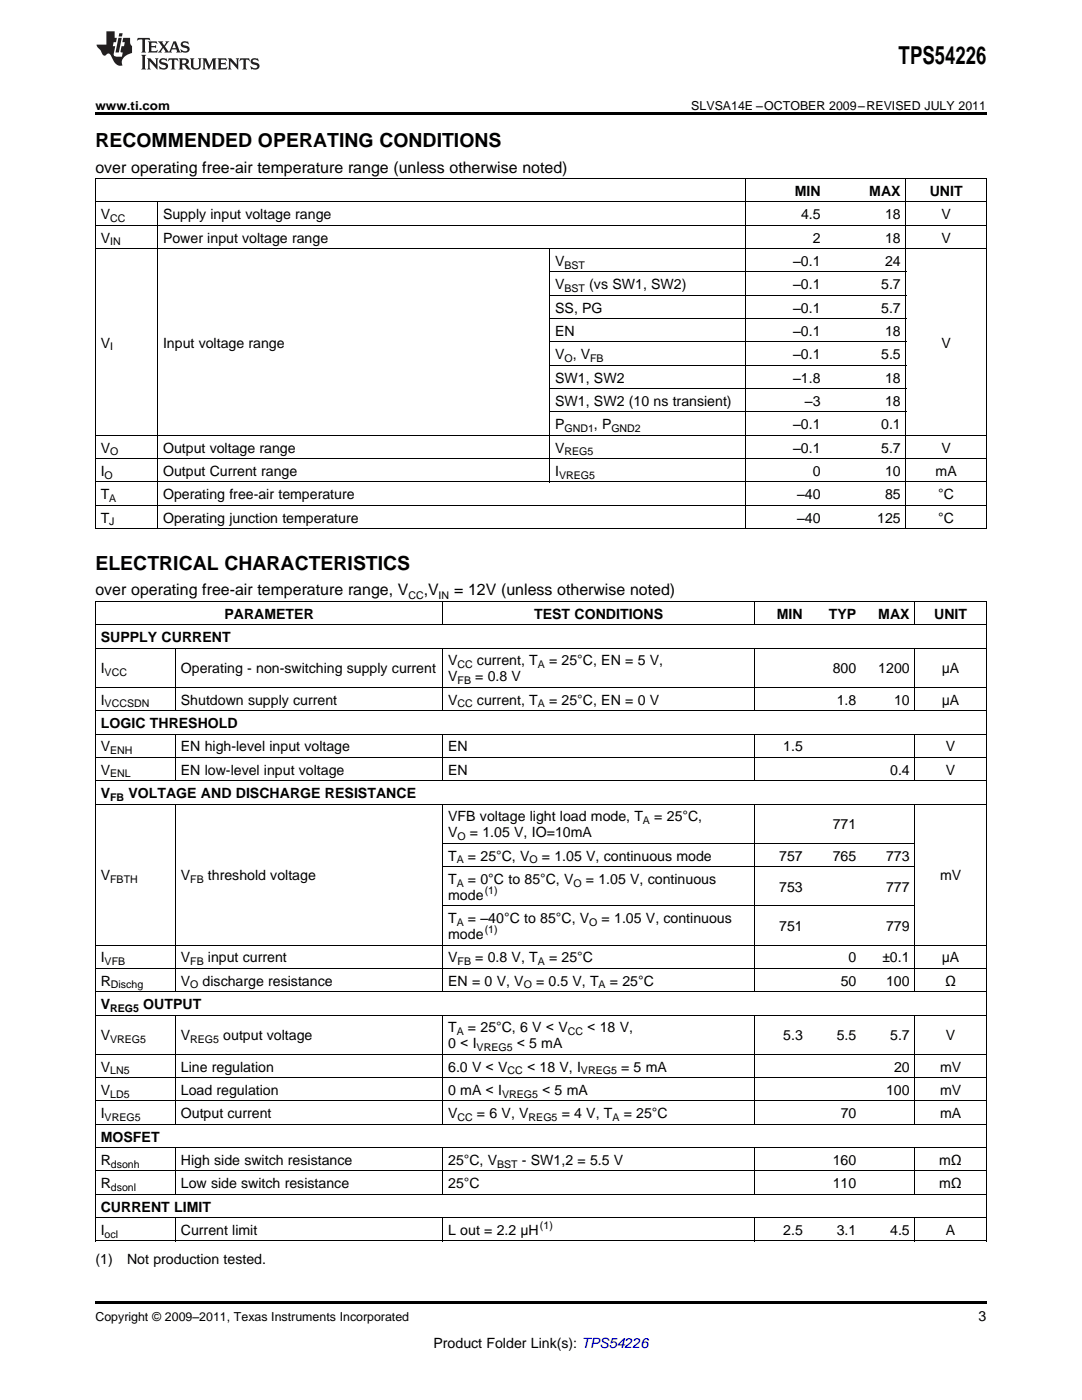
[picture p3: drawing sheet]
<svg xmlns="http://www.w3.org/2000/svg" width="216mm" height="279mm" viewBox="0 0 216 279" stroke-linecap="round" stroke-linejoin="round" font-family="sans-serif">
<defs><g id="words">
<text font-size="4.9" x="179.3" y="12.8">TPS54226</text>
<g font-size="3.9">
<text x="19" y="29.3">RECOMMENDED OPERATING CONDITIONS</text>
<text x="19" y="113.7">ELECTRICAL CHARACTERISTICS</text>
</g>
<g font-size="3.2">
<text x="19" y="34.4">over operating free-air temperature range (unless otherwise noted)</text>
<text x="19" y="118.8">over operating free-air temperature range, V</text>
<text x="84.5" y="118.8">,V</text>
<text x="90.6" y="118.8">= 12V (unless otherwise noted)</text>
</g>
<g font-size="2.8">
<text x="158.6" y="39.1">MIN</text>
<text x="173.5" y="39.1">MAX</text>
<text x="185.5" y="39.1">UNIT</text>
<text x="20.1" y="43.7">V</text>
<text x="32.5" y="43.7">Supply input voltage range</text>
<text x="159.8" y="43.7">4.5</text>
<text x="176.6" y="43.7">18</text>
<text x="187.9" y="43.7">V</text>
<text x="20.1" y="48.4">V</text>
<text x="32.5" y="48.4">Power input voltage range</text>
<text x="110.8" y="53.1">V</text>
<text x="158.3" y="53.1">–0.1</text>
<text x="162.2" y="48.4">2</text>
<text x="176.6" y="48.4">18</text>
<text x="176.6" y="53.1">24</text>
<text x="187.9" y="48.4">V</text>
<text x="110.8" y="57.7">V</text>
<text x="117.6" y="57.7">(vs SW1, SW2)</text>
<text x="158.3" y="57.7">–0.1</text>
<text x="175.8" y="57.7">5.7</text>
<text x="110.8" y="62.4">SS, PG</text>
<text x="158.3" y="62.4">–0.1</text>
<text x="175.8" y="62.4">5.7</text>
<text x="20.1" y="69.4">V</text>
<text x="32.5" y="69.4">Input voltage range</text>
<text x="110.8" y="67">EN</text>
<text x="110.8" y="71.7">V , V</text>
<text x="158.3" y="67">–0.1</text>
<text x="158.3" y="71.7">–0.1</text>
<text x="175.8" y="71.7">5.5</text>
<text x="176.6" y="67">18</text>
<text x="187.9" y="69.4">V</text>
<text x="110.8" y="76.3">SW1, SW2</text>
<text x="158.3" y="76.3">–1.8</text>
<text x="176.6" y="76.3">18</text>
<text x="110.8" y="81">SW1, SW2 (10 ns transient)</text>
<text x="160.6" y="81">–3</text>
<text x="176.6" y="81">18</text>
<text x="110.8" y="85.7">P</text>
<text x="118.5" y="85.7">, P</text>
<text x="158.3" y="85.7">–0.1</text>
<text x="175.8" y="85.7">0.1</text>
<text x="20.1" y="90.3">V</text>
<text x="20.1" y="95">I</text>
<text x="32.5" y="90.3">Output voltage range</text>
<text x="32.5" y="95">Output Current range</text>
<text x="110.8" y="90.3">V</text>
<text x="110.8" y="95">I</text>
<text x="158.3" y="90.3">–0.1</text>
<text x="162.2" y="95">0</text>
<text x="175.8" y="90.3">5.7</text>
<text x="176.6" y="95">10</text>
<text x="186.7" y="95">mA</text>
<text x="187.9" y="90.3">V</text>
<text x="20.1" y="99.6">T</text>
<text x="32.5" y="99.6">Operating free-air temperature</text>
<text x="159.1" y="99.6">–40</text>
<text x="176.6" y="99.6">85</text>
<text x="187.2" y="99.6">°C</text>
<text x="20.1" y="104.3">T</text>
<text x="32.5" y="104.3">Operating junction temperature</text>
<text x="159.1" y="104.3">–40</text>
<text x="175" y="104.3">125</text>
<text x="187.2" y="104.3">°C</text>
<text x="44.8" y="123.5">PARAMETER</text>
<text x="106.6" y="123.5">TEST CONDITIONS</text>
<text x="155" y="123.5">MIN</text>
<text x="165.4" y="123.5">TYP</text>
<text x="175.3" y="123.5">MAX</text>
<text x="186.4" y="123.5">UNIT</text>
<text x="20.1" y="128.1">SUPPLY CURRENT</text>
<text x="20.1" y="134.4">I</text>
<text x="36.1" y="134.4">Operating - non-switching supply current</text>
<text x="89.4" y="132.8">V</text>
<text x="89.4" y="136">V</text>
<text x="94.8" y="136">= 0.8 V</text>
<text x="95.2" y="132.8">current, T</text>
<text x="109.6" y="132.8">= 25°C, EN = 5 V,</text>
<text x="166.2" y="134.4">800</text>
<text x="175.3" y="134.4">1200</text>
<text x="187.9" y="134.4">μA</text>
<text x="20.1" y="140.6">I</text>
<text x="36.1" y="140.6">Shutdown supply current</text>
<text x="89.4" y="140.6">V</text>
<text x="95.2" y="140.6">current, T</text>
<text x="109.6" y="140.6">= 25°C, EN = 0 V</text>
<text x="167" y="140.6">1.8</text>
<text x="178.4" y="140.6">10</text>
<text x="187.9" y="140.6">μA</text>
<text x="20.1" y="145.3">LOGIC THRESHOLD</text>
<text x="20.1" y="149.9">V</text>
<text x="36.1" y="149.9">EN high-level input voltage</text>
<text x="89.4" y="149.9">EN</text>
<text x="156.3" y="149.9">1.5</text>
<text x="188.7" y="149.9">V</text>
<text x="20.1" y="154.6">V</text>
<text x="36.1" y="154.6">EN low-level input voltage</text>
<text x="89.4" y="154.6">EN</text>
<text x="177.6" y="154.6">0.4</text>
<text x="188.7" y="154.6">V</text>
<text x="20.1" y="159.2">V</text>
<text x="25.6" y="159.2">VOLTAGE AND DISCHARGE RESISTANCE</text>
<text x="89.4" y="163.9">VFB voltage light load mode, T</text>
<text x="89.4" y="167.1">V</text>
<text x="93.8" y="167.1">= 1.05 V, IO=10mA</text>
<text x="130.6" y="163.9">= 25°C,</text>
<text x="166.2" y="165.5">771</text>
<text x="89.4" y="171.7">T</text>
<text x="93.4" y="171.7">= 25°C, V</text>
<text x="108.1" y="171.7">= 1.05 V, continuous mode</text>
<text x="155.5" y="171.7">757</text>
<text x="166.2" y="171.7">765</text>
<text x="176.8" y="171.7">773</text>
<text x="20.1" y="175.6">V</text>
<text x="36.1" y="175.6">V</text>
<text x="41.5" y="175.6">threshold voltage</text>
<text x="89.4" y="176.4">T</text>
<text x="89.4" y="179.6">mode</text>
<text x="93.4" y="176.4">= 0°C to 85°C, V</text>
<text x="116.9" y="176.4">= 1.05 V, continuous</text>
<text x="155.5" y="178">753</text>
<text x="176.8" y="178">777</text>
<text x="187.6" y="175.6">mV</text>
<text x="89.4" y="184.2">T</text>
<text x="93.4" y="184.2">= –40°C to 85°C, V</text>
<text x="120.1" y="184.2">= 1.05 V, continuous</text>
<text x="155.5" y="185.8">751</text>
<text x="176.8" y="185.8">779</text>
<text x="89.4" y="187.4">mode</text>
<text x="20.1" y="192.1">I</text>
<text x="20.1" y="196.7">R</text>
<text x="36.1" y="192.1">V</text>
<text x="36.1" y="196.7">V</text>
<text x="40.4" y="196.7">discharge resistance</text>
<text x="41.5" y="192.1">input current</text>
<text x="89.4" y="192.1">V</text>
<text x="89.4" y="196.7">EN = 0 V, V</text>
<text x="94.8" y="192.1">= 0.8 V, T</text>
<text x="107" y="196.7">= 0.5 V, T</text>
<text x="109.6" y="192.1">= 25°C</text>
<text x="121.7" y="196.7">= 25°C</text>
<text x="167.7" y="196.7">50</text>
<text x="169.3" y="192.1">0</text>
<text x="176.1" y="192.1">±0.1</text>
<text x="176.8" y="196.7">100</text>
<text x="187.9" y="192.1">μA</text>
<text x="188.6" y="196.7">Ω</text>
<text x="20.1" y="201.4">V</text>
<text x="28.6" y="201.4">OUTPUT</text>
<text x="20.1" y="207.6">V</text>
<text x="36.1" y="207.6">V</text>
<text x="44.6" y="207.6">output voltage</text>
<text x="89.4" y="206">T</text>
<text x="89.4" y="209.2">0 &lt; I</text>
<text x="93.4" y="206">= 25°C, 6 V &lt; V</text>
<text x="103.1" y="209.2">&lt; 5 mA</text>
<text x="117.2" y="206">&lt; 18 V,</text>
<text x="156.3" y="207.6">5.3</text>
<text x="167" y="207.6">5.5</text>
<text x="177.6" y="207.6">5.7</text>
<text x="188.7" y="207.6">V</text>
<text x="20.1" y="213.9">V</text>
<text x="36.1" y="213.9">Line regulation</text>
<text x="89.4" y="213.9">6.0 V &lt; V</text>
<text x="105.2" y="213.9">&lt; 18 V, I</text>
<text x="123.9" y="213.9">= 5 mA</text>
<text x="178.4" y="213.9">20</text>
<text x="187.6" y="213.9">mV</text>
<text x="20.1" y="218.5">V</text>
<text x="36.1" y="218.5">Load regulation</text>
<text x="89.4" y="218.5">0 mA &lt; I</text>
<text x="108.2" y="218.5">&lt; 5 mA</text>
<text x="176.8" y="218.5">100</text>
<text x="187.6" y="218.5">mV</text>
<text x="20.1" y="223.2">I</text>
<text x="20.1" y="227.8">MOSFET</text>
<text x="36.1" y="223.2">Output current</text>
<text x="89.4" y="223.2">V</text>
<text x="95.2" y="223.2">= 6 V, V</text>
<text x="112.1" y="223.2">= 4 V, T</text>
<text x="124.5" y="223.2">= 25°C</text>
<text x="167.7" y="223.2">70</text>
<text x="187.6" y="223.2">mA</text>
<text x="20.1" y="232.5">R</text>
<text x="36.1" y="232.5">High side switch resistance</text>
<text x="89.4" y="232.5">25°C, V</text>
<text x="104.1" y="232.5">- SW1,2 = 5.5 V</text>
<text x="166.2" y="232.5">160</text>
<text x="187.4" y="232.5">mΩ</text>
<text x="20.1" y="237.1">R</text>
<text x="36.1" y="237.1">Low side switch resistance</text>
<text x="89.4" y="237.1">25°C</text>
<text x="166.2" y="237.1">110</text>
<text x="187.4" y="237.1">mΩ</text>
<text x="20.1" y="241.8">CURRENT LIMIT</text>
<text x="20.1" y="246.5">I</text>
<text x="36.1" y="246.5">Current limit</text>
<text x="89.4" y="246.5">L out = 2.2 μH</text>
<text x="156.3" y="246.5">2.5</text>
<text x="167" y="246.5">3.1</text>
<text x="177.6" y="246.5">4.5</text>
<text x="188.7" y="246.5">A</text>
<text x="19" y="252.3">(1)</text>
<text x="25.4" y="252.3">Not production tested.</text>
<text x="195.3" y="263.6">3</text>
<text x="86.5" y="269">Product Folder Link(s): TPS54226</text>
</g>
<g font-size="2.5">
<text x="19" y="21.9">www.ti.com</text>
<text x="137.9" y="21.9">SLVSA14E –OCTOBER 2009–REVISED JULY 2011</text>
<text x="19" y="263.6">Copyright © 2009–2011, Texas Instruments Incorporated</text>
</g>
<g font-size="2.1">
<text x="22" y="44.3">CC</text>
<text x="22" y="49">IN</text>
<text x="112.6" y="53.6">BST</text>
<text x="112.6" y="58.3">BST</text>
<text x="22" y="69.9">I</text>
<text x="112.6" y="72.2">O</text>
<text x="117.8" y="72.2">FB</text>
<text x="112.6" y="86.2">GND1</text>
<text x="122" y="86.2">GND2</text>
<text x="20.9" y="95.5">O</text>
<text x="22" y="90.9">O</text>
<text x="111.5" y="95.5">VREG5</text>
<text x="112.6" y="90.9">REG5</text>
<text x="21.8" y="100.2">A</text>
<text x="21.8" y="104.8">J</text>
<text x="81.5" y="119.5">CC</text>
<text x="87.5" y="119.5">IN</text>
<text x="20.9" y="134.9">VCC</text>
<text x="91.3" y="133.3">CC</text>
<text x="91.3" y="136.5">FB</text>
<text x="107.3" y="133.3">A</text>
<text x="20.9" y="141.2">VCCSDN</text>
<text x="91.3" y="141.2">CC</text>
<text x="107.3" y="141.2">A</text>
<text x="22" y="150.5">ENH</text>
<text x="22" y="155.2">ENL</text>
<text x="22" y="159.8">FB</text>
<text x="91.3" y="167.6">O</text>
<text x="128.3" y="164.5">A</text>
<text x="91.1" y="172.3">A</text>
<text x="105.7" y="172.3">O</text>
<text x="22" y="176.2">FBTH</text>
<text x="38" y="176.2">FB</text>
<text x="91.1" y="177">A</text>
<text x="96.7" y="178.4">(1)</text>
<text x="114.4" y="177">O</text>
<text x="91.1" y="184.8">A</text>
<text x="117.6" y="184.8">O</text>
<text x="96.7" y="186.3">(1)</text>
<text x="20.9" y="192.6">VFB</text>
<text x="22.1" y="197.3">Dischg</text>
<text x="38" y="192.6">FB</text>
<text x="38" y="197.3">O</text>
<text x="91.3" y="192.6">FB</text>
<text x="104.5" y="197.3">O</text>
<text x="107.3" y="192.6">A</text>
<text x="119.5" y="197.3">A</text>
<text x="22" y="201.9">REG5</text>
<text x="22" y="208.2">VREG5</text>
<text x="38" y="208.2">REG5</text>
<text x="91.1" y="206.6">A</text>
<text x="95.1" y="209.8">VREG5</text>
<text x="113.3" y="206.6">CC</text>
<text x="22" y="214.4">LN5</text>
<text x="101.3" y="214.4">CC</text>
<text x="115.9" y="214.4">VREG5</text>
<text x="22" y="219.1">LD5</text>
<text x="100.2" y="219.1">VREG5</text>
<text x="20.9" y="223.7">VREG5</text>
<text x="91.3" y="223.7">CC</text>
<text x="105.5" y="223.7">REG5</text>
<text x="122.2" y="223.7">A</text>
<text x="22.1" y="233">dsonh</text>
<text x="99.2" y="233">BST</text>
<text x="22.1" y="237.7">dsonl</text>
<text x="107.7" y="245.3">(1)</text>
<text x="20.9" y="247">ocl</text>
</g>
</g></defs>
<g fill="#231f20">
<path d="M27.5 7.6l-.1 .5 .4-.2h.6v.1v2.1l-.2 .4h1l-.3-.4v-2.1l.1-.1h.5l.5 .2-.2-.5zM29.5 8.3l.2 .3v1.5l-.2 .4h1.8l.2-.6a1.04 1.04 0 0 1-1.3 .2v-.7h.6l.3 .2v-.6l-.3 .2h-.6v-.6l.8-.1 .4 .3-.2-.5zM31.5 8.3l.9 1.1-.9 1.1h.8l-.2-.2 .5-.7 .4 .7-.2 .2h1.5l-.1-.2 .1-.4h.9l.1 .4-.2 .2h1l-.3-.3-.7-1.9h-.5l-.9 2-.8-1 .9-1h-.8l.1 .3-.3 .5-.4-.6 .2-.2zM34.7 8.6l.4 1h-.7zM36.3 8.4a.63 .63 0 0 0-.2 .7 .63 .63 0 0 0 .6 .4l.6 .2 .1 .2a.75 .75 0 0 1-.7 .4 .75 .75 0 0 1-.6-.5l.1 .7 .1-.1a1.11 1.11 0 0 0 1.5-.6 1.13 1.13 0 0 0-1.2-.8l-.1-.4a1.04 1.04 0 0 1 1.2 .2l-.2-.5-.1 .1-.5-.2zM28.2 10.9l.2 .4v2.2l-.2 .4h1l-.3-.4v-2.2l.3-.4zM29.3 11.6l.3 .4v1.5l-.3 .4h.8l-.2-.4v-1.3l1.5 1.7v-1.9l.2-.4h-.7l.2 .4v.9l-1.1-1.3zM32 11.8a.62 .62 0 0 0-.2 .7 .62 .62 0 0 0 .6 .4l.6 .1 .1 .3a.76 .76 0 0 1-.7 .3 .76 .76 0 0 1-.6-.4l.1 .7 .1-.1a1.11 1.11 0 0 0 1.5-.6 1.13 1.13 0 0 0-1.2-.8l-.1-.4a1.04 1.04 0 0 1 1.2 .2l-.2-.6-.1 .1-.5-.1zM33.7 11.6l-.2 .6a.61 .61 0 0 1 .8-.3v1.6l-.2 .4h.9l-.2-.4v-1.6a.63 .63 0 0 1 .8 .3l-.2-.6zM35.6 11.6l.3 .4v1.5l-.3 .4h1l-.2-.2v-.8l.5 .2a.76 .76 0 0 0 1.2 .7l-1-1a.58 .58 0 0 0 .6-.5 .58 .58 0 0 0-.5-.6zM36.4 11.9h.1a.45 .45 0 0 1 .5 .1 .45 .45 0 0 1 .1 .5l-.7 .2zM37.9 11.6l.2 .2a2.17 2.17 0 0 0 .3 1.9 .99 .99 0 0 0 1.6-.6v-1.1l.2-.4h-.7l.2 .2a1.92 1.92 0 0 1-.2 1.8 .6 .6 0 0 1-.9-.5v-1.1l.2-.4zM40.4 11.6l.2 .4v1.5l-.2 .4h.7l-.2-.4v-1.4l.8 1.8 .8-1.8v1.4l-.2 .4h.9l-.2-.4v-1.5l.2-.4h-.8l-.6 1.5-.6-1.5zM43.4 11.6l.2 .4v1.5l-.2 .4h1.8l.2-.6a1.04 1.04 0 0 1-1.3 .1v-.6h.5l.4 .2v-.6l-.4 .2h-.5v-.7h.8l.3 .3-.1-.6zM45.5 11.6l.2 .4v1.5l-.2 .4h.7l-.2-.4v-1.3l1.5 1.7v-1.9l.2-.4h-.7l.2 .4v.9l-1.1-1.3zM47.9 11.6l-.1 .6a.61 .61 0 0 1 .8-.3v1.6l-.3 .4h1l-.3-.4 .1-1.6a.63 .63 0 0 1 .7 .3l-.1-.6zM50.2 11.8a.62 .62 0 0 0-.2 .7 .62 .62 0 0 0 .6 .4l.6 .1 .2 .3a.76 .76 0 0 1-.8 .3 .76 .76 0 0 1-.6-.4l.1 .7 .2-.1a1.11 1.11 0 0 0 1.5-.6 1.13 1.13 0 0 0-1.3-.8l-.1-.4a1.04 1.04 0 0 1 1.2 .2l-.1-.6-.2 .1-.5-.1z"/>
<path d="M21.2 6.3v2.6h-1.9l.1 .4 .7 .9a.91 .91 0 0 0 1 .8 .56 .56 0 0 1 .5-.3 .56 .56 0 0 1 .5 .3l.4 .8a1.53 1.53 0 0 0 1.9 1.2 1.54 1.54 0 0 1 1-2.1l.9-.3v-1.4a1.52 1.52 0 0 1-.3-1.6h-1.4l-.2 .8h.5l-.2 .8h-.4l-.2 1v.2l.4 .1-.2 .8a1.93 1.93 0 0 1-1.6-.3l.3-1.8h-.5l.2-.8h.4l.2-.8h-.4v-1.3zM23.6 7.6l-.6 2.9h.7l.6-2.9zM23.8 6.6l-.1 .7h.6l.2-.7z"/>
</g>
<path d="M19 22.5h177.8v.5h-177.8zM19 259.7h177.8v.5h-177.8z" fill="#000"/>
<g fill="none" stroke="#000" stroke-width=".2">
<path d="M19 35.6h177.8M19.1 35.7v69.9M148.8 35.7v69.9M180.8 35.7v69.9M196.8 35.7v69.9M19 49.6h177.8M19 45h177.8M19 40.3h177.8M31.4 40.4v65.2M109.7 49.7v46.5M109.7 58.9h71.1M109.7 54.3h71.1"/>
<path d="M109.7 77.6h71.1M109.7 72.9h71.1M109.7 68.2h71.1M109.7 63.6h71.1M19 96.2h177.8M19 91.5h177.8M19 86.9h177.8M109.7 82.2h71.1M19 105.5h177.8M19 100.8h177.8M19 137.2h177.8M19 129.3h177.8"/>
<path d="M19 124.7h177.8M19 120h177.8M19.1 120.1v127.6M35 129.4v12.5M88.3 120.1v4.6M88.3 129.4v12.5M150.5 120.1v4.6M150.5 129.4v12.5M182.5 120.1v4.6M182.5 129.4v12.5M196.8 120.1v127.6M19 155.8h177.8"/>
<path d="M19 151.1h177.8M19 146.5h177.8M19 141.8h177.8M35 146.5v9.4M88.3 146.5v9.4M150.5 146.5v9.4M182.5 146.5v9.4M19 160.5h177.8M35 160.5v37.5M88.3 160.5v37.5M88.4 172.9h94.2M88.4 168.3h94.2"/>
<path d="M150.5 160.5v37.5M182.5 160.5v37.5M19 197.9h177.8M19 193.3h177.8M19 188.6h177.8M88.4 180.8h94.2M19 219.7h177.8M19 215.1h177.8M19 210.4h177.8M19 202.6h177.8M35 202.6v21.8M88.3 202.6v21.8"/>
<path d="M150.5 202.6v21.8M182.5 202.6v21.8M19 238.4h177.8M19 233.7h177.8M19 229h177.8M19 224.4h177.8M35 229.1v9.3M88.3 229.1v9.3M150.5 229.1v9.3M182.5 229.1v9.3M19 247.7h177.8M19 243h177.8"/>
<path d="M35 243.1v4.6M88.3 243.1v4.6M150.5 243.1v4.6M182.5 243.1v4.6"/>
</g>
<use href="#words"/>
</svg>
